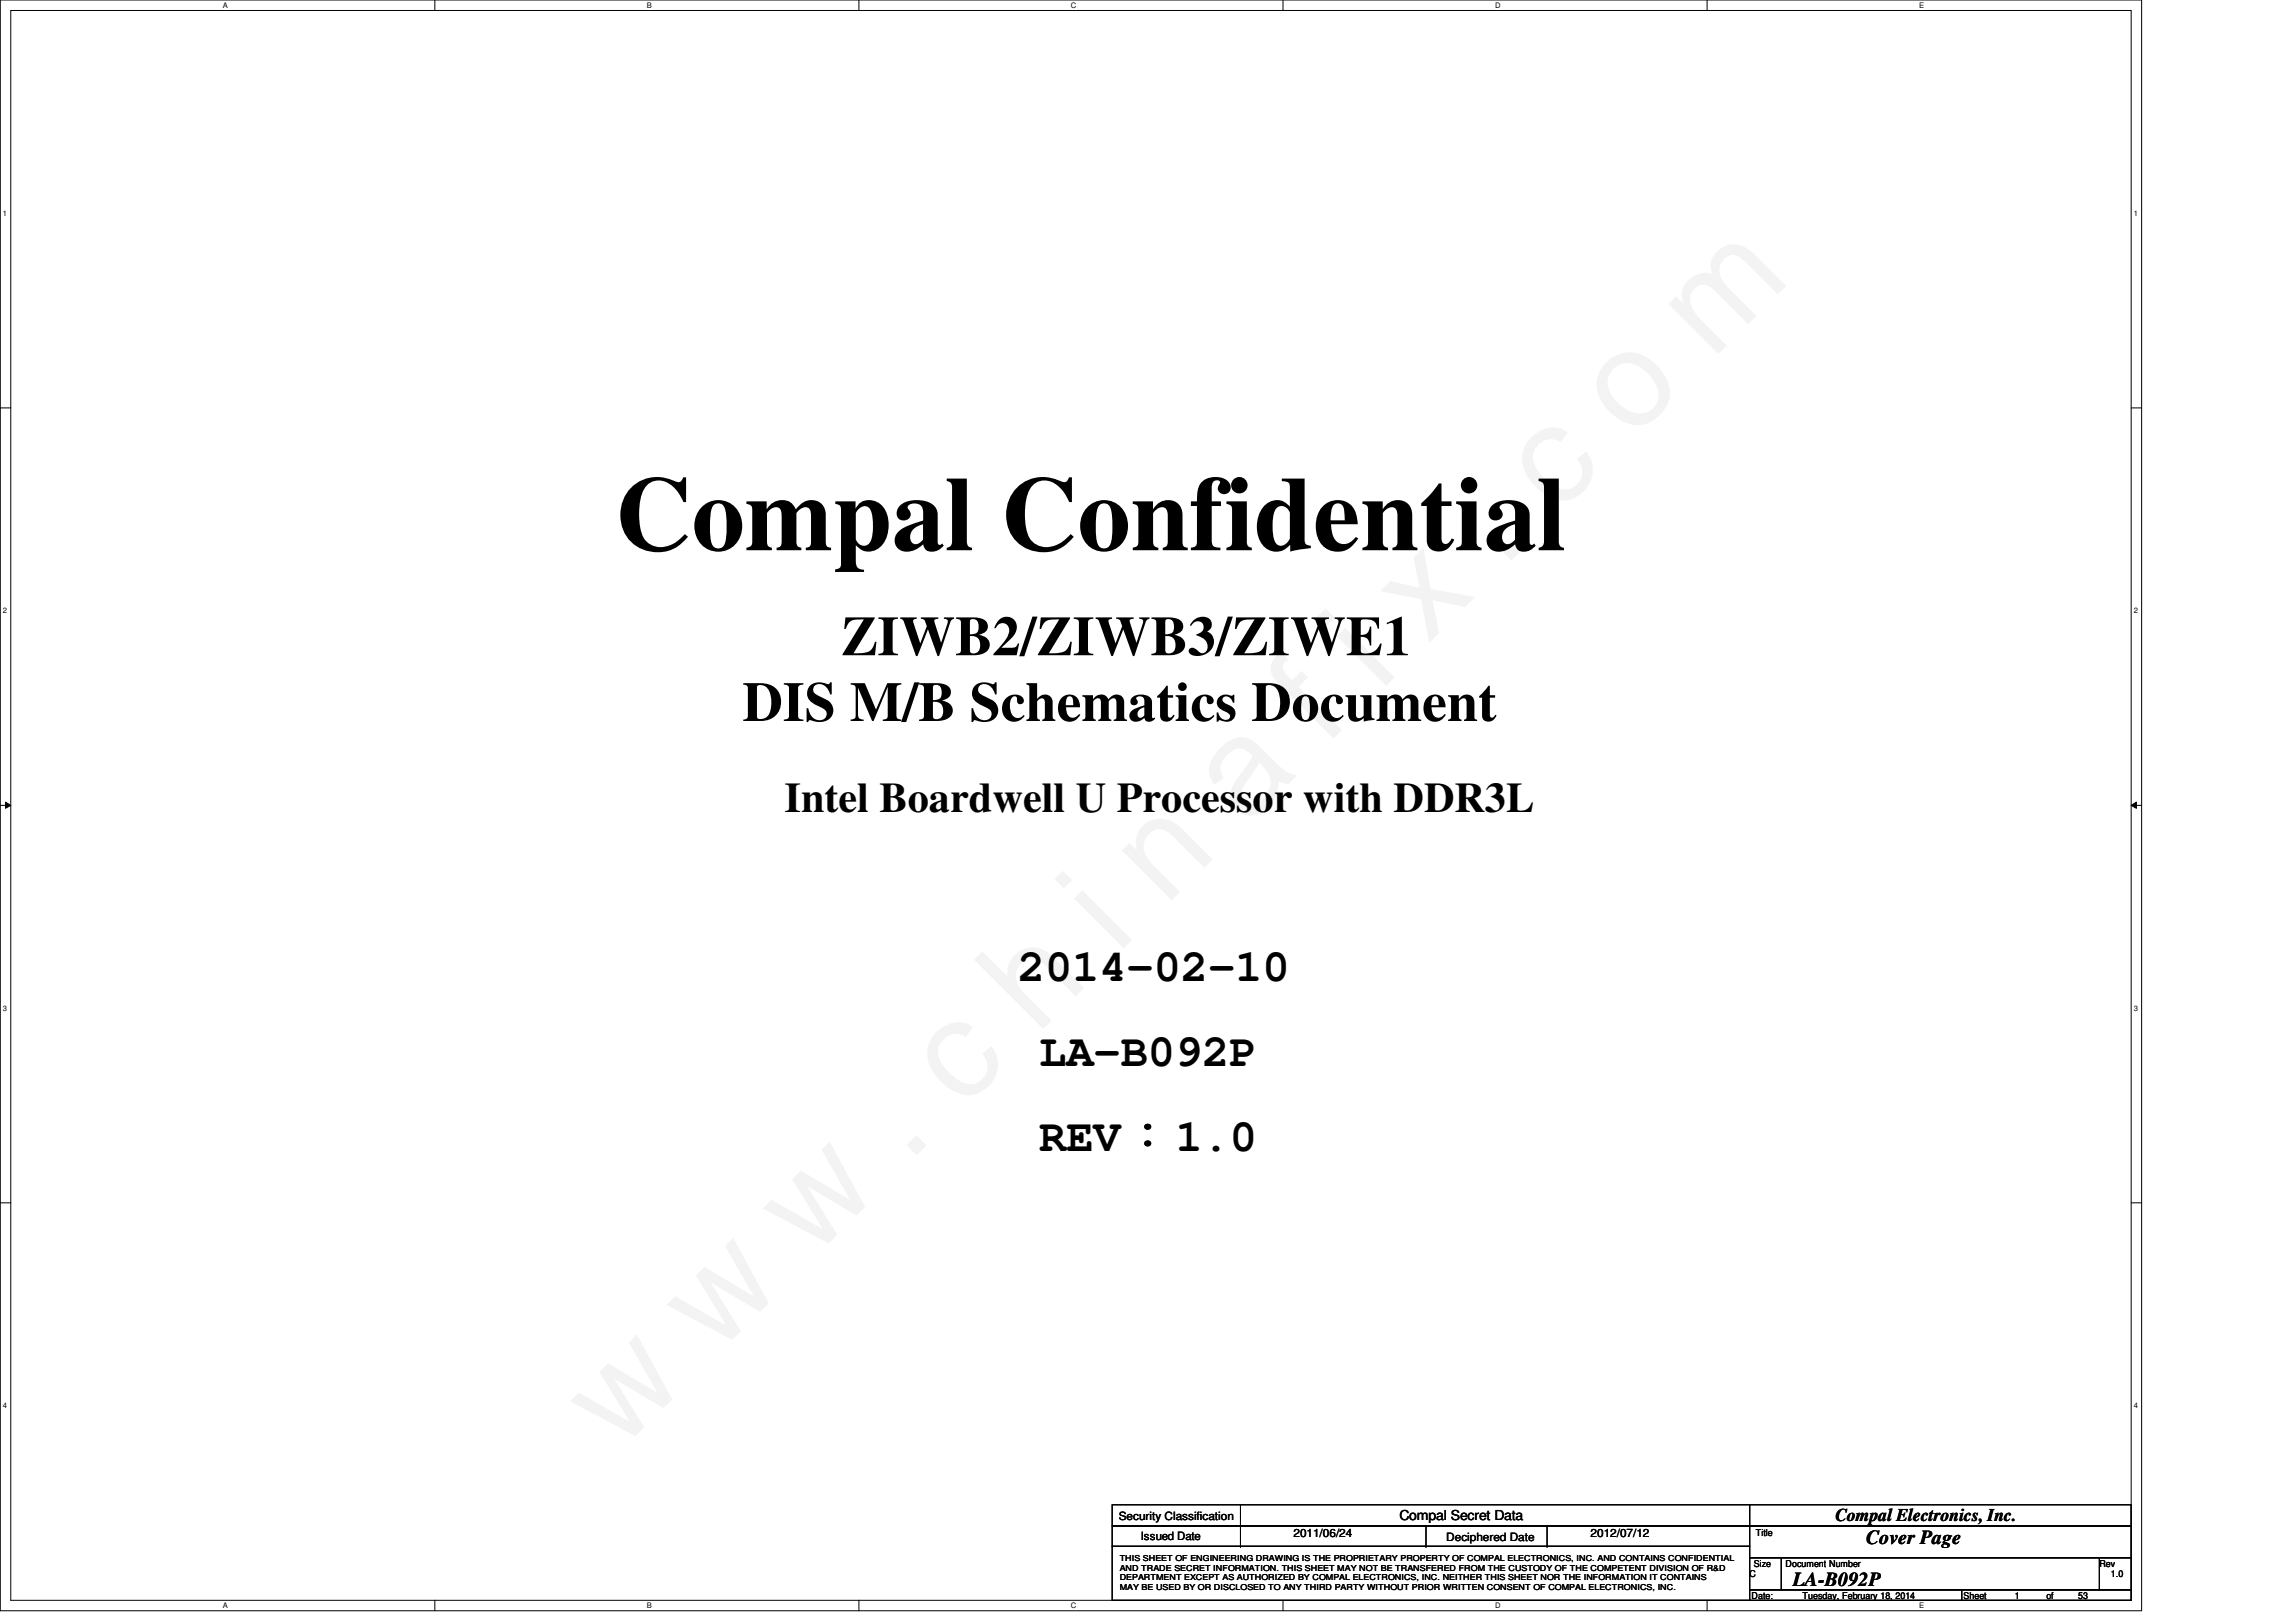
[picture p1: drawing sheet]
<svg xmlns="http://www.w3.org/2000/svg" width="297mm" height="210mm" viewBox="0 0 297 210" stroke-linecap="round" stroke-linejoin="round" font-family="sans-serif">
<defs><g id="words">
<text font-size="13.7" x="79.6" y="71.2">Compal Confidential</text>
<g font-size="7.2">
<text x="108.8" y="84.8">ZIWB2/ZIWB3/ZIWE1</text>
<text x="96.1" y="93.3">DIS M/B Schematics Document</text>
</g>
<g font-size="5.9">
<text x="131.7" y="127">2014-02-10</text>
<text x="134.4" y="138">LA-B092P</text>
<text x="134.4" y="149">REV：1.0</text>
</g>
<text font-size="5.5" x="101.5" y="105.1">Intel Boardwell U Processor with DDR3L</text>
<g font-size="2.6">
<text x="241.4" y="199.8">Cover Page</text>
<text x="231.9" y="205.3">LA-B092P</text>
</g>
<text font-size="2.3" x="237.4" y="196.9">Compal Electronics, Inc.</text>
<text font-size="1.8" x="181.1" y="196.8">Compal Secret Data</text>
<g font-size="1.5">
<text x="144.7" y="196.6">Security Classification</text>
<text x="147.6" y="199.3">Issued Date</text>
<text x="167.3" y="198.8">2011/06/24</text>
<text x="187.1" y="199.4">Deciphered Date</text>
<text x="205.8" y="198.8">2012/07/12</text>
</g>
<g font-size="1.2">
<text x="226.9" y="202.7">Size</text>
<text x="227.2" y="198.8">Title</text>
<text x="231" y="202.7">Document Number</text>
<text x="271.6" y="202.7">Rev</text>
<text x="226.4" y="204.1">C</text>
<text x="226.6" y="206.9">Date:</text>
<text x="233.2" y="206.9">Tuesday, February 18, 2014</text>
<text x="254" y="206.9">Sheet</text>
<text x="260.6" y="206.9">1</text>
<text x="264.7" y="206.9">of</text>
<text x="268.9" y="206.9">53</text>
<text x="273.1" y="204.1">1.0</text>
</g>
<g font-size="1.1">
<text x="144.9" y="203.2">AND TRADE SECRET INFORMATION. THIS SHEET MAY NOT BE TRANSFERED FROM THE CUSTODY OF THE COMPETENT DIVISION OF R&amp;D</text>
<text x="144.9" y="202">THIS SHEET OF ENGINEERING DRAWING IS THE PROPRIETARY PROPERTY OF COMPAL ELECTRONICS, INC. AND CONTAINS CONFIDENTIAL</text>
<text x="144.9" y="204.5">DEPARTMENT EXCEPT AS AUTHORIZED BY COMPAL ELECTRONICS, INC. NEITHER THIS SHEET NOR THE INFORMATION IT CONTAINS</text>
<text x="144.9" y="205.7">MAY BE USED BY OR DISCLOSED TO ANY THIRD PARTY WITHOUT PRIOR WRITTEN CONSENT OF COMPAL ELECTRONICS, INC.</text>
</g>
<g font-size="1">
<text x="28.8" y="1">A</text>
<text x="83.7" y="1">B</text>
<text x="138.6" y="1">C</text>
<text x="193.4" y="1">D</text>
<text x="248.3" y="1">E</text>
<text x=".4" y="27.9">1</text>
<text x="276.1" y="27.9">1</text>
<text x=".4" y="79.4">2</text>
<text x="276.1" y="79.4">2</text>
<text x=".4" y="130.8">3</text>
<text x="276.1" y="130.8">3</text>
<text x=".4" y="182.2">4</text>
<text x="276.1" y="182.2">4</text>
<text x="28.8" y="208.1">A</text>
<text x="83.7" y="208.1">B</text>
<text x="138.6" y="208.1">C</text>
<text x="193.4" y="208.1">D</text>
<text x="248.3" y="208.1">E</text>
</g>
</g></defs>
<path d="M0 0h277.1v208.4h-277.1zM1.4 1.4h274.3v205.7h-274.3z" fill="none" stroke="#000" stroke-width=".13"/>
<g fill="#fff">
<path d="M28.8 .1h.7v1.1h-.7z"/>
<path d="M28.8 207.2h.7v1.1h-.7z"/>
</g>
<path d="M56.3 0v1.4M56.3 207.1v1.3" fill="none" stroke="#000" stroke-width=".13"/>
<g fill="#fff">
<path d="M83.7 .1h.6v1.1h-.6z"/>
<path d="M83.7 207.2h.6v1.1h-.6z"/>
</g>
<path d="M111.1 0v1.4M111.1 207.1v1.3" fill="none" stroke="#000" stroke-width=".13"/>
<g fill="#fff">
<path d="M138.6 .1h.7v1.1h-.7z"/>
<path d="M138.6 207.2h.7v1.1h-.7z"/>
</g>
<path d="M166 0v1.4M166 207.1v1.3" fill="none" stroke="#000" stroke-width=".13"/>
<g fill="#fff">
<path d="M193.4 .1h.7v1.1h-.7z"/>
<path d="M193.4 207.2h.7v1.1h-.7z"/>
</g>
<path d="M220.8 0v1.4M220.8 207.1v1.3" fill="none" stroke="#000" stroke-width=".13"/>
<g fill="#fff">
<path d="M248.3 .1h.6v1.1h-.6z"/>
<path d="M248.3 207.2h.6v1.1h-.6z"/>
<path d="M.4 27.1h.5v1.1h-.5z"/>
<path d="M276.1 27.1h.5v1.1h-.5z"/>
<path d="M.4 78.5h.5v1.1h-.5z"/>
<path d="M276.1 78.5h.5v1.1h-.5z"/>
</g>
<path d="M0 52.8h1.4M275.7 52.8h1.4" fill="none" stroke="#000" stroke-width=".13"/>
<g fill="#fff">
<path d="M.4 129.9h.5v1.1h-.5z"/>
<path d="M276.1 129.9h.5v1.1h-.5z"/>
</g>
<path d="M0 104.2h1.4M.7 103.8l.7 .4-.7 .4zM275.7 104.2l.7-.4v.8zM275.7 104.2h1.4" fill="none" stroke="#000" stroke-width=".13"/>
<path d="M.7 103.8l.7 .4-.7 .4zM275.7 104.2l.7-.4v.8z" fill="#000"/>
<g fill="#fff">
<path d="M.4 181.4h.5v1.1h-.5z"/>
<path d="M276.1 181.4h.5v1.1h-.5z"/>
</g>
<g fill="none" stroke="#000" stroke-width=".13">
<path d="M0 155.7h1.4M275.7 155.7h1.4M143.9 194.7h82.5v2.8h-82.5zM143.9 197.5h82.5v2.6h-82.5zM160.5 197.5h.1M160.5 194.7v5.4M184.5 197.5v2.6M200.1 197.5v2.6M226.4 194.7h49.3v2.8h-49.3zM226.4 197.5h49.3v4.1h-49.3zM143.9 200.1h82.5v7h-82.5zM160.5 200.1h.1"/>
<path d="M184.5 200.1h.1M200.1 200.1h.1M226.4 201.6h4.1v4.1h-4.1zM226.4 205.7h27.4v1.4h-27.4zM230.5 201.6h41.1v4.1h-41.1zM253.8 205.7h21.9v1.4h-21.9zM271.6 201.6h4.1v4.1h-4.1z"/>
</g>
<use href="#words"/>
</svg>
